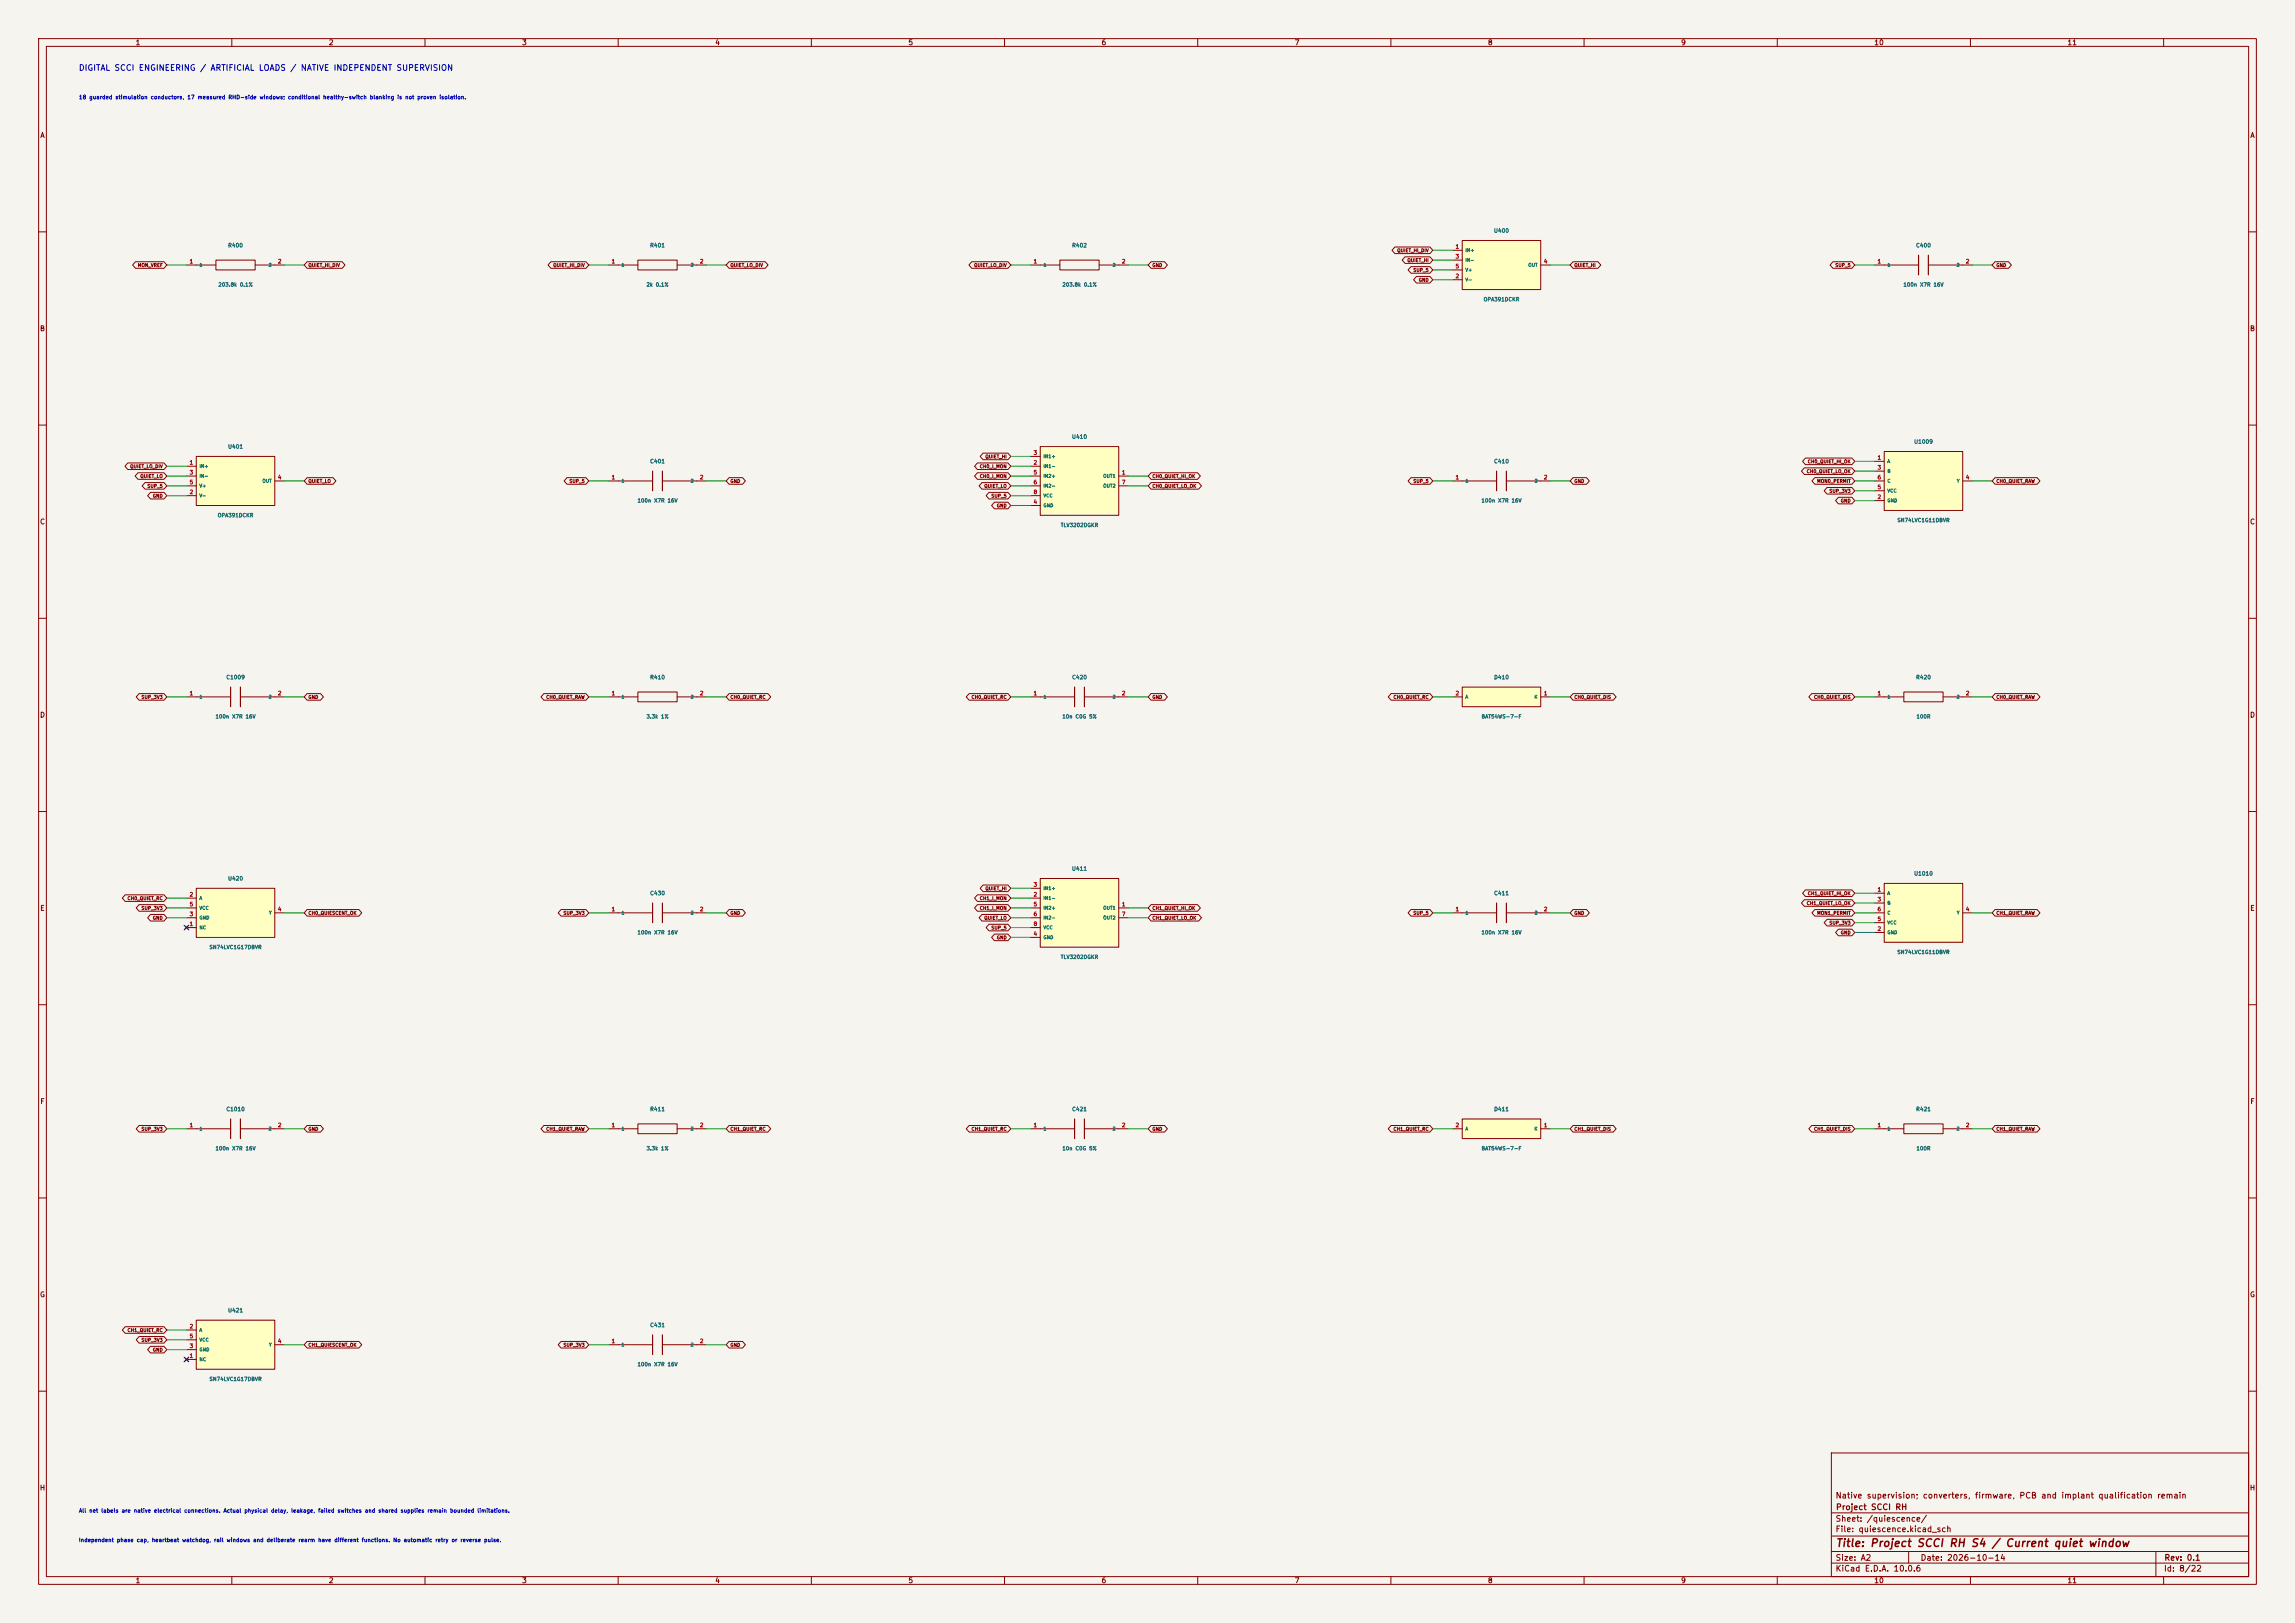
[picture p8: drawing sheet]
<svg xmlns="http://www.w3.org/2000/svg" width="594mm" height="420mm" viewBox="0 0 594 420" stroke-linecap="round" stroke-linejoin="round" font-family="sans-serif">
<defs><g id="words">
<text font-size="2" fill="#840000" x="475" y="400.8">Title: Project SCCI RH S4 / Current quiet window</text>
<text font-size="1.5" fill="#0000c2" x="20.3" y="18.7">DIGITAL SCCI ENGINEERING / ARTIFICIAL LOADS / NATIVE INDEPENDENT SUPERVISION</text>
<g font-size="1.5" fill="#840000">
<text x="475" y="388.1">Native supervision; converters, firmware, PCB and implant qualification remain</text>
<text x="475" y="394.1">Sheet: /quiescence/</text>
<text x="475.1" y="391.1">Project SCCI RH</text>
<text x="475" y="396.8">File: quiescence.kicad_sch</text>
<text x="475" y="407">KiCad E.D.A. 10.0.6</text>
<text x="475" y="404.2">Size: A2</text>
<text x="497" y="404.2">Date: 2026-10-14</text>
<text x="560" y="407">Id: 8/22</text>
<text x="560.1" y="404.2">Rev: 0.1</text>
</g>
<g font-size="1.3" fill="#840000">
<text x="35" y="12">1</text>
<text x="85" y="12">2</text>
<text x="135" y="12">3</text>
<text x="185" y="12">4</text>
<text x="235" y="12">5</text>
<text x="285" y="12">6</text>
<text x="335" y="12">7</text>
<text x="385" y="12">8</text>
<text x="435" y="12">9</text>
<text x="485" y="12">10</text>
<text x="535" y="12">11</text>
<text x="10.3" y="36">A</text>
<text x="582.3" y="36">A</text>
<text x="10.2" y="86">B</text>
<text x="582.2" y="86">B</text>
<text x="10.2" y="136">C</text>
<text x="582.2" y="136">C</text>
<text x="10.2" y="186">D</text>
<text x="582.2" y="186">D</text>
<text x="10.3" y="236">E</text>
<text x="582.3" y="236">E</text>
<text x="10.3" y="286">F</text>
<text x="582.3" y="286">F</text>
<text x="10.2" y="336">G</text>
<text x="582.2" y="336">G</text>
<text x="10.2" y="386">H</text>
<text x="582.2" y="386">H</text>
<text x="35" y="410">1</text>
<text x="85" y="410">2</text>
<text x="135" y="410">3</text>
<text x="185" y="410">4</text>
<text x="235" y="410">5</text>
<text x="285" y="410">6</text>
<text x="335" y="410">7</text>
<text x="385" y="410">8</text>
<text x="435" y="410">9</text>
<text x="485" y="410">10</text>
<text x="535" y="410">11</text>
</g>
<g font-size="1" fill="#0000c2">
<text x="20.3" y="25.9">18 guarded stimulation conductors, 17 measured RHD-side windows; conditional healthy-switch blanking is not proven isolation.</text>
<text x="20.3" y="391.7">All net labels are native electrical connections. Actual physical delay, leakage, failed switches and shared supplies remain bounded limitations.</text>
<text x="20.3" y="399.3">Independent phase cap, heartbeat watchdog, rail windows and deliberate rearm have different functions. No automatic retry or reverse pulse.</text>
</g>
<g font-size="1" fill="#006464">
<text x="58.9" y="64.3">R400</text>
<text x="168.2" y="64.3">R401</text>
<text x="277.4" y="64.3">R402</text>
<text x="386.6" y="60.4">U400</text>
<text x="495.8" y="64.3">C400</text>
<text x="56.4" y="74.4">203.8k 0.1%</text>
<text x="167.2" y="74.4">2k 0.1%</text>
<text x="274.8" y="74.4">203.8k 0.1%</text>
<text x="492.5" y="74.4">100n X7R 16V</text>
<text x="383.9" y="78.2">OPA391DCKR</text>
<text x="277.3" y="113.8">U410</text>
<text x="58.9" y="116.3">U401</text>
<text x="495.3" y="115.1">U1009</text>
<text x="168.2" y="120.1">C401</text>
<text x="386.6" y="120.1">C410</text>
<text x="164.9" y="130.3">100n X7R 16V</text>
<text x="383.3" y="130.3">100n X7R 16V</text>
<text x="56.2" y="134.1">OPA391DCKR</text>
<text x="274.4" y="136.6">TLV3202DGKR</text>
<text x="491" y="135.3">SN74LVC1G11DBVR</text>
<text x="58.5" y="176">C1009</text>
<text x="168.2" y="176">R410</text>
<text x="277.4" y="176">C420</text>
<text x="386.6" y="176">D410</text>
<text x="495.8" y="176">R420</text>
<text x="55.7" y="186.1">100n X7R 16V</text>
<text x="167.2" y="186.1">3.3k 1%</text>
<text x="274.8" y="186.1">10n C0G 5%</text>
<text x="383.3" y="186.1">BAT54WS-7-F</text>
<text x="495.9" y="186.1">100R</text>
<text x="277.3" y="225.5">U411</text>
<text x="495.3" y="226.8">U1010</text>
<text x="58.9" y="228.1">U420</text>
<text x="168.2" y="231.9">C430</text>
<text x="386.6" y="231.9">C411</text>
<text x="54.1" y="245.8">SN74LVC1G17DBVR</text>
<text x="164.9" y="242">100n X7R 16V</text>
<text x="383.3" y="242">100n X7R 16V</text>
<text x="274.4" y="248.4">TLV3202DGKR</text>
<text x="491" y="247.1">SN74LVC1G11DBVR</text>
<text x="58.5" y="287.8">C1010</text>
<text x="168.2" y="287.8">R411</text>
<text x="277.4" y="287.8">C421</text>
<text x="386.6" y="287.8">D411</text>
<text x="495.8" y="287.8">R421</text>
<text x="55.7" y="297.9">100n X7R 16V</text>
<text x="167.2" y="297.9">3.3k 1%</text>
<text x="274.8" y="297.9">10n C0G 5%</text>
<text x="383.3" y="297.9">BAT54WS-7-F</text>
<text x="495.9" y="297.9">100R</text>
<text x="58.9" y="339.8">U421</text>
<text x="168.2" y="343.7">C431</text>
<text x="164.9" y="353.8">100n X7R 16V</text>
<text x="54.1" y="357.6">SN74LVC1G17DBVR</text>
</g>
<g font-size="1" fill="#a90000">
<text x="376.6" y="64.6">1</text>
<text x="49" y="68.4">1</text>
<text x="71.8" y="68.4">2</text>
<text x="158.2" y="68.4">1</text>
<text x="181" y="68.4">2</text>
<text x="267.4" y="68.4">1</text>
<text x="290.3" y="68.4">2</text>
<text x="376.6" y="67.1">3</text>
<text x="376.6" y="69.7">5</text>
<text x="399.5" y="68.4">4</text>
<text x="485.8" y="68.4">1</text>
<text x="508.7" y="68.4">2</text>
<text x="376.6" y="72.2">2</text>
<text x="267.4" y="117.9">3</text>
<text x="485.8" y="119.2">1</text>
<text x="49" y="120.5">1</text>
<text x="49" y="123">3</text>
<text x="49" y="125.5">5</text>
<text x="71.8" y="124.3">4</text>
<text x="158.2" y="124.3">1</text>
<text x="181" y="124.3">2</text>
<text x="267.4" y="120.5">2</text>
<text x="267.4" y="123">5</text>
<text x="267.4" y="125.5">6</text>
<text x="290.3" y="123">1</text>
<text x="290.3" y="125.5">7</text>
<text x="376.6" y="124.3">1</text>
<text x="399.5" y="124.3">2</text>
<text x="485.8" y="121.7">3</text>
<text x="485.8" y="124.3">6</text>
<text x="508.7" y="124.3">4</text>
<text x="49" y="128.1">2</text>
<text x="267.4" y="130.6">4</text>
<text x="267.4" y="128.1">8</text>
<text x="485.8" y="129.4">2</text>
<text x="485.8" y="126.8">5</text>
<text x="49" y="180.2">1</text>
<text x="71.8" y="180.2">2</text>
<text x="158.2" y="180.2">1</text>
<text x="181" y="180.2">2</text>
<text x="267.4" y="180.2">1</text>
<text x="290.3" y="180.2">2</text>
<text x="376.6" y="180.2">2</text>
<text x="399.5" y="180.2">1</text>
<text x="485.8" y="180.2">1</text>
<text x="508.7" y="180.2">2</text>
<text x="49" y="232.2">2</text>
<text x="267.4" y="232.2">2</text>
<text x="267.4" y="229.7">3</text>
<text x="485.8" y="231">1</text>
<text x="485.8" y="233.5">3</text>
<text x="49" y="239.8">1</text>
<text x="49" y="237.3">3</text>
<text x="49" y="234.8">5</text>
<text x="71.8" y="236">4</text>
<text x="158.2" y="236">1</text>
<text x="181" y="236">2</text>
<text x="267.4" y="234.8">5</text>
<text x="267.4" y="237.3">6</text>
<text x="267.4" y="239.8">8</text>
<text x="290.3" y="234.8">1</text>
<text x="290.3" y="237.3">7</text>
<text x="376.6" y="236">1</text>
<text x="399.5" y="236">2</text>
<text x="485.8" y="238.6">5</text>
<text x="485.8" y="236">6</text>
<text x="508.7" y="236">4</text>
<text x="267.4" y="242.4">4</text>
<text x="485.8" y="241.1">2</text>
<text x="49" y="291.9">1</text>
<text x="71.8" y="291.9">2</text>
<text x="158.2" y="291.9">1</text>
<text x="181" y="291.9">2</text>
<text x="267.4" y="291.9">1</text>
<text x="290.3" y="291.9">2</text>
<text x="376.6" y="291.9">2</text>
<text x="399.5" y="291.9">1</text>
<text x="485.8" y="291.9">1</text>
<text x="508.7" y="291.9">2</text>
<text x="49" y="344">2</text>
<text x="49" y="346.5">5</text>
<text x="71.8" y="347.8">4</text>
<text x="158.2" y="347.8">1</text>
<text x="181" y="347.8">2</text>
<text x="49" y="351.6">1</text>
<text x="49" y="349.1">3</text>
</g>
<g font-size=".9" fill="#840000">
<text x="361.5" y="65.5">QUIET_HI_DIV</text>
<text x="35.6" y="69.3">MON_VREF</text>
<text x="79.7" y="69.3">QUIET_HI_DIV</text>
<text x="143.1" y="69.3">QUIET_HI_DIV</text>
<text x="188.9" y="69.3">QUIET_LO_DIV</text>
<text x="252" y="69.3">QUIET_LO_DIV</text>
<text x="298.2" y="69.3">GND</text>
<text x="364.2" y="68">QUIET_HI</text>
<text x="365.7" y="70.6">SUP_5</text>
<text x="407.4" y="69.3">QUIET_HI</text>
<text x="474.9" y="69.3">SUP_5</text>
<text x="516.6" y="69.3">GND</text>
<text x="367.1" y="73.1">GND</text>
<text x="254.9" y="118.8">QUIET_HI</text>
<text x="33.6" y="121.4">QUIET_LO_DIV</text>
<text x="36.2" y="123.9">QUIET_LO</text>
<text x="79.7" y="125.2">QUIET_LO</text>
<text x="147.3" y="125.2">SUP_5</text>
<text x="188.9" y="125.2">GND</text>
<text x="253.5" y="121.4">CH0_I_MON</text>
<text x="253.5" y="123.9">CH0_I_MON</text>
<text x="298.2" y="123.9">CH0_QUIET_HI_OK</text>
<text x="365.7" y="125.2">SUP_5</text>
<text x="407.4" y="125.2">GND</text>
<text x="467.5" y="122.6">CH0_QUIET_LO_OK</text>
<text x="467.8" y="120.1">CH0_QUIET_HI_OK</text>
<text x="470.2" y="125.2">MON0_PERMIT</text>
<text x="516.6" y="125.2">CH0_QUIET_RAW</text>
<text x="38" y="126.4">SUP_5</text>
<text x="39.4" y="129">GND</text>
<text x="254.6" y="126.4">QUIET_LO</text>
<text x="256.5" y="129">SUP_5</text>
<text x="257.9" y="131.5">GND</text>
<text x="298.2" y="126.4">CH0_QUIET_LO_OK</text>
<text x="473.4" y="127.7">SUP_3V3</text>
<text x="476.3" y="130.2">GND</text>
<text x="36.5" y="181">SUP_3V3</text>
<text x="79.7" y="181">GND</text>
<text x="141.3" y="181">CH0_QUIET_RAW</text>
<text x="188.9" y="181">CH0_QUIET_RC</text>
<text x="251.3" y="181">CH0_QUIET_RC</text>
<text x="298.2" y="181">GND</text>
<text x="360.6" y="181">CH0_QUIET_RC</text>
<text x="407.4" y="181">CH0_QUIET_DIS</text>
<text x="469.4" y="181">CH0_QUIET_DIS</text>
<text x="516.6" y="181">CH0_QUIET_RAW</text>
<text x="32.9" y="233.1">CH0_QUIET_RC</text>
<text x="253.5" y="233.1">CH1_I_MON</text>
<text x="254.9" y="230.6">QUIET_HI</text>
<text x="467.8" y="231.8">CH1_QUIET_HI_OK</text>
<text x="36.5" y="235.7">SUP_3V3</text>
<text x="39.4" y="238.2">GND</text>
<text x="79.7" y="236.9">CH0_QUIESCENT_OK</text>
<text x="145.7" y="236.9">SUP_3V3</text>
<text x="188.9" y="236.9">GND</text>
<text x="253.5" y="235.7">CH1_I_MON</text>
<text x="254.6" y="238.2">QUIET_LO</text>
<text x="298.2" y="235.7">CH1_QUIET_HI_OK</text>
<text x="298.2" y="238.2">CH1_QUIET_LO_OK</text>
<text x="365.7" y="236.9">SUP_5</text>
<text x="407.4" y="236.9">GND</text>
<text x="467.5" y="234.4">CH1_QUIET_LO_OK</text>
<text x="470.2" y="236.9">MON1_PERMIT</text>
<text x="473.4" y="239.5">SUP_3V3</text>
<text x="516.6" y="236.9">CH1_QUIET_RAW</text>
<text x="256.5" y="240.7">SUP_5</text>
<text x="257.9" y="243.3">GND</text>
<text x="476.3" y="242">GND</text>
<text x="36.5" y="292.8">SUP_3V3</text>
<text x="79.7" y="292.8">GND</text>
<text x="141.3" y="292.8">CH1_QUIET_RAW</text>
<text x="188.9" y="292.8">CH1_QUIET_RC</text>
<text x="251.3" y="292.8">CH1_QUIET_RC</text>
<text x="298.2" y="292.8">GND</text>
<text x="360.6" y="292.8">CH1_QUIET_RC</text>
<text x="407.4" y="292.8">CH1_QUIET_DIS</text>
<text x="469.4" y="292.8">CH1_QUIET_DIS</text>
<text x="516.6" y="292.8">CH1_QUIET_RAW</text>
<text x="32.9" y="344.9">CH1_QUIET_RC</text>
<text x="36.5" y="347.4">SUP_3V3</text>
<text x="39.4" y="350">GND</text>
<text x="79.7" y="348.7">CH1_QUIESCENT_OK</text>
<text x="145.7" y="348.7">SUP_3V3</text>
<text x="188.9" y="348.7">GND</text>
</g>
<g font-size=".9" fill="#006464">
<text x="379.2" y="65.4">IN+</text>
<text x="51.5" y="69.2">1</text>
<text x="69.4" y="69.2">2</text>
<text x="160.7" y="69.2">1</text>
<text x="178.6" y="69.2">2</text>
<text x="270" y="69.2">1</text>
<text x="287.9" y="69.2">2</text>
<text x="379.2" y="68">IN-</text>
<text x="379.2" y="70.5">V+</text>
<text x="395.5" y="69.2">OUT</text>
<text x="488.4" y="69.2">1</text>
<text x="506.3" y="69.2">2</text>
<text x="379.2" y="73">V-</text>
<text x="270" y="118.8">IN1+</text>
<text x="51.5" y="121.3">IN+</text>
<text x="51.5" y="123.8">IN-</text>
<text x="67.8" y="125.1">OUT</text>
<text x="160.7" y="125.1">1</text>
<text x="178.6" y="125.1">2</text>
<text x="270" y="121.3">IN1-</text>
<text x="270" y="123.8">IN2+</text>
<text x="285.4" y="123.8">OUT1</text>
<text x="379.2" y="125.1">1</text>
<text x="397.1" y="125.1">2</text>
<text x="488.4" y="120">A</text>
<text x="488.4" y="122.6">B</text>
<text x="488.4" y="125.1">C</text>
<text x="506.4" y="125.1">Y</text>
<text x="51.5" y="128.9">V-</text>
<text x="51.5" y="126.4">V+</text>
<text x="270" y="131.5">GND</text>
<text x="270" y="126.4">IN2-</text>
<text x="270" y="128.9">VCC</text>
<text x="285.4" y="126.4">OUT2</text>
<text x="488.4" y="130.2">GND</text>
<text x="488.4" y="127.6">VCC</text>
<text x="51.5" y="181">1</text>
<text x="69.4" y="181">2</text>
<text x="160.7" y="181">1</text>
<text x="178.6" y="181">2</text>
<text x="270" y="181">1</text>
<text x="287.9" y="181">2</text>
<text x="379.2" y="181">A</text>
<text x="397" y="181">K</text>
<text x="488.4" y="181">1</text>
<text x="506.3" y="181">2</text>
<text x="51.5" y="233.1">A</text>
<text x="270" y="233.1">IN1-</text>
<text x="270" y="230.5">IN1+</text>
<text x="488.4" y="231.8">A</text>
<text x="51.5" y="238.1">GND</text>
<text x="51.5" y="235.6">VCC</text>
<text x="69.5" y="236.9">Y</text>
<text x="160.7" y="236.9">1</text>
<text x="178.6" y="236.9">2</text>
<text x="270" y="235.6">IN2+</text>
<text x="270" y="238.1">IN2-</text>
<text x="285.4" y="235.6">OUT1</text>
<text x="285.4" y="238.1">OUT2</text>
<text x="379.2" y="236.9">1</text>
<text x="397.1" y="236.9">2</text>
<text x="488.4" y="234.3">B</text>
<text x="488.4" y="239.4">VCC</text>
<text x="488.4" y="236.9">C</text>
<text x="506.4" y="236.9">Y</text>
<text x="51.5" y="240.7">NC</text>
<text x="270" y="243.2">GND</text>
<text x="270" y="240.7">VCC</text>
<text x="488.4" y="241.9">GND</text>
<text x="51.5" y="292.7">1</text>
<text x="69.4" y="292.7">2</text>
<text x="160.7" y="292.7">1</text>
<text x="178.6" y="292.7">2</text>
<text x="270" y="292.7">1</text>
<text x="287.9" y="292.7">2</text>
<text x="379.2" y="292.7">A</text>
<text x="397" y="292.7">K</text>
<text x="488.4" y="292.7">1</text>
<text x="506.3" y="292.7">2</text>
<text x="51.5" y="344.8">A</text>
<text x="51.5" y="347.4">VCC</text>
<text x="51.5" y="352.4">NC</text>
<text x="51.5" y="349.9">GND</text>
<text x="69.5" y="348.6">Y</text>
<text x="160.7" y="348.6">1</text>
<text x="178.6" y="348.6">2</text>
</g>
</g></defs>
<path d="M0 0h594v420h-594z" fill="#f5f4ef" stroke="#f5f4ef" stroke-width=".26"/>
<g fill="none" stroke="#840000" stroke-width=".26">
<path d="M10 10h574v400h-574zM12 12h570v396h-570zM60 10v2M110 10v2M160 10v2M210 10v2M260 10v2M310 10v2M360 10v2M410 10v2M460 10v2M510 10v2"/>
<path d="M560 10v2M10 60h2M582 60h2M10 110h2M582 110h2M10 160h2M582 160h2M10 210h2M582 210h2M10 260h2M582 260h2M10 310h2"/>
<path d="M582 310h2M10 360h2M474 376h108v32h-108zM582 360h2M474 397.5h108M474 391.5h108M60 408v2M110 408v2M160 408v2M210 408v2M260 408v2M310 408v2"/>
<path d="M360 408v2M410 408v2M460 408v2M474 404.5h108M474 401.5h108M494 401.5v3M510 408v2M558 401.5v6.5M560 408v2"/>
</g>
<path d="M50.8 229.9h20.3v12.7h-20.3z" fill="#ffffc2"/>
<path d="M47.9 239.6l.7 .8M48.3 232.4h2.5M48.3 237.5h2.5M48.3 235h2.5M48.6 239.6l-.7 .8M50.8 229.9h20.3v12.7h-20.3zM71.1 236.2h2.6M48.3 240h2.5" fill="none" stroke="#840000" stroke-width=".26"/>
<path d="M269.2 227.3h20.4v17.8h-20.4z" fill="#ffffc2"/>
<path d="M266.7 235h2.5M266.7 232.4h2.5M266.7 229.9h2.5M266.7 237.5h2.5M269.2 227.3h20.4v17.8h-20.4zM289.6 235h2.5M289.6 237.5h2.5M266.7 242.6h2.5M266.7 240h2.5" fill="none" stroke="#840000" stroke-width=".26"/>
<path d="M378.5 62.2h20.3v12.7h-20.3z" fill="#ffffc2"/>
<g fill="none" stroke="#840000" stroke-width=".26">
<path d="M48.3 68.6h7.6M55.9 67.3h10.1v2.6h-10.1zM66 68.6h7.7M157.5 68.6h7.6M165.1 67.3h10.2v2.6h-10.2zM175.3 68.6h7.6M266.7 68.6h7.6M274.3 67.3h10.2v2.6h-10.2zM284.5 68.6h7.6M375.9 64.8h2.6M375.9 72.4h2.6M375.9 67.3h2.6"/>
<path d="M375.9 69.9h2.6M378.5 62.2h20.3v12.7h-20.3zM398.8 68.6h2.5M157.5 124.5h11.4M171.4 124.5h11.5M165.1 179.1h10.2v2.5h-10.2zM157.5 180.3h7.6M175.3 180.3h7.6"/>
</g>
<path d="M168.9 121.9v5.1M171.4 121.9v5.1" fill="none" stroke="#840000" stroke-width=".3"/>
<path d="M50.8 118.1h20.3v12.7h-20.3z" fill="#ffffc2"/>
<path d="M50.8 118.1h20.3v12.7h-20.3zM48.3 120.7h2.5M48.3 128.3h2.5M48.3 123.2h2.5M48.3 125.7h2.5M71.1 124.5h2.6" fill="none" stroke="#840000" stroke-width=".26"/>
<path d="M269.2 115.6h20.4v17.8h-20.4z" fill="#ffffc2"/>
<g fill="none" stroke="#840000" stroke-width=".26">
<path d="M266.7 118.1h2.5M269.2 115.6h20.4v17.8h-20.4zM266.7 123.2h2.5M266.7 120.7h2.5M266.7 130.8h2.5M266.7 125.7h2.5M266.7 128.3h2.5M289.6 123.2h2.5M289.6 125.7h2.5M375.9 124.5h11.4M389.9 124.5h11.4M48.3 180.3h11.4"/>
<path d="M62.2 180.3h11.5M266.7 180.3h11.4M280.7 180.3h11.4"/>
</g>
<path d="M387.3 121.9v5.1M389.9 121.9v5.1M59.7 177.8v5.1M62.2 177.8v5.1M278.1 177.8v5.1M280.7 177.8v5.1" fill="none" stroke="#840000" stroke-width=".3"/>
<path d="M378.5 177.8h20.3v5.1h-20.3z" fill="#ffffc2"/>
<path d="M378.5 177.8h20.3v5.1h-20.3zM375.9 180.3h2.6M398.8 180.3h2.5M375.9 236.2h11.4M389.9 236.2h11.4M266.7 292.1h11.4M280.7 292.1h11.4" fill="none" stroke="#840000" stroke-width=".26"/>
<path d="M387.3 233.7v5.1M389.9 233.7v5.1M278.1 289.6v5M280.7 289.6v5" fill="none" stroke="#840000" stroke-width=".3"/>
<path d="M378.5 289.6h20.3v5h-20.3z" fill="#ffffc2"/>
<path d="M485.1 68.6h11.5M499.1 68.6h11.4M375.9 292.1h2.6M378.5 289.6h20.3v5h-20.3zM398.8 292.1h2.5" fill="none" stroke="#840000" stroke-width=".26"/>
<path d="M496.6 66v5.1M499.1 66v5.1" fill="none" stroke="#840000" stroke-width=".3"/>
<path d="M487.7 116.8h20.3v15.3h-20.3z" fill="#ffffc2"/>
<g fill="none" stroke="#840000" stroke-width=".26">
<path d="M485.1 119.4h2.6M487.7 116.8h20.3v15.3h-20.3zM485.1 129.5h2.6M485.1 121.9h2.6M485.1 124.5h2.6M485.1 127h2.6M508 124.5h2.5M492.8 179.1h10.1v2.5h-10.1zM485.1 180.3h7.7M502.9 180.3h7.6M157.5 236.2h11.4M171.4 236.2h11.5"/>
<path d="M485.1 292.1h7.7M492.8 290.8h10.1v2.6h-10.1zM502.9 292.1h7.6M157.5 348h11.4M171.4 348h11.5"/>
</g>
<path d="M168.9 233.7v5.1M171.4 233.7v5.1M168.9 345.4v5.1M171.4 345.4v5.1" fill="none" stroke="#840000" stroke-width=".3"/>
<path d="M487.7 228.6h20.3v15.2h-20.3z" fill="#ffffc2"/>
<path d="M485.1 231.1h2.6M485.1 233.7h2.6M485.1 236.2h2.6M485.1 238.8h2.6M487.7 228.6h20.3v15.2h-20.3zM508 236.2h2.5M485.1 241.3h2.6M48.3 292.1h11.4M62.2 292.1h11.5M157.5 292.1h7.6M165.1 290.8h10.2v2.6h-10.2zM175.3 292.1h7.6" fill="none" stroke="#840000" stroke-width=".26"/>
<path d="M59.7 289.6v5M62.2 289.6v5" fill="none" stroke="#840000" stroke-width=".3"/>
<path d="M50.8 341.6h20.3v12.7h-20.3z" fill="#ffffc2"/>
<g fill="none" stroke="#840000" stroke-width=".26">
<path d="M35.1 67.7h7.3l.8 .9-.8 .8h-7.3l-.8-.8zM79.5 67.7h9.1l.7 .9-.7 .8h-9.1l-.8-.8zM142.6 67.7h9.1l.7 .9-.7 .8h-9.1l-.8-.8zM188.7 67.7h9.4l.7 .9-.7 .8h-9.4l-.7-.8zM251.5 67.7h9.4l.7 .9-.7 .8h-9.4l-.7-.8zM297.9 67.7h3.5l.8 .9-.8 .8h-3.5l-.7-.8zM361 63.9h9.1l.7 .9-.7 .8h-9.1l-.7-.8zM363.7 66.5h6.4l.7 .8-.7 .9h-6.4l-.8-.9zM365.2 69h4.9l.7 .9-.7 .8h-4.9l-.7-.8zM366.6 71.5h3.5l.7 .9-.7 .8h-3.5l-.7-.8zM407.1 67.7h6.5l.7 .9-.7 .8h-6.5l-.7-.8zM474.4 67.7h4.9l.8 .9-.8 .8h-4.9l-.7-.8z"/>
<path d="M516.4 67.7h3.4l.8 .9-.8 .8h-3.4l-.8-.8zM33.1 119.8h9.3l.8 .9-.8 .8h-9.3l-.8-.8zM253 119.8h7.9l.7 .9-.7 .8h-7.9l-.8-.8zM254.4 117.3h6.5l.7 .8-.7 .9h-6.5l-.7-.9zM467.3 118.5h12l.8 .9-.8 .8h-12l-.8-.8zM35.7 122.3h6.7l.8 .9-.8 .8h-6.7l-.7-.8zM37.5 124.9h4.9l.8 .8-.8 .9h-4.9l-.7-.9zM39 127.4h3.4l.8 .9-.8 .8h-3.4l-.8-.8zM79.5 123.6h6.7l.7 .9-.7 .8h-6.7l-.8-.8zM146.8 123.6h4.9l.7 .9-.7 .8h-4.9l-.8-.8zM188.7 123.6h3.5l.7 .9-.7 .8h-3.5l-.7-.8zM253 122.3h7.9l.7 .9-.7 .8h-7.9l-.8-.8z"/>
<path d="M254.2 124.9h6.7l.7 .8-.7 .9h-6.7l-.8-.9zM256 127.4h4.9l.7 .9-.7 .8h-4.9l-.8-.8zM257.4 130h3.5l.7 .8-.7 .9h-3.5l-.8-.9zM297.9 124.9h12.3l.8 .8-.8 .9h-12.3l-.7-.9zM297.9 122.3h12l.8 .9-.8 .8h-12l-.7-.8zM365.2 123.6h4.9l.7 .9-.7 .8h-4.9l-.7-.8zM407.1 123.6h3.5l.8 .9-.8 .8h-3.5l-.7-.8zM467 121.1h12.3l.8 .8-.8 .9h-12.3l-.7-.9zM469.7 123.6h9.6l.8 .9-.8 .8h-9.6l-.7-.8zM472.9 126.1h6.4l.8 .9-.8 .9h-6.4l-.8-.9zM475.8 128.7h3.5l.8 .8-.8 .9h-3.5l-.7-.9zM516.4 123.6h10.9l.7 .9-.7 .8h-10.9l-.8-.8z"/>
<path d="M36 179.5h6.4l.8 .8-.8 .9h-6.4l-.7-.9zM79.5 179.5h3.5l.7 .8-.7 .9h-3.5l-.8-.9zM140.8 179.5h10.9l.7 .8-.7 .9h-10.9l-.8-.9zM188.7 179.5h10l.8 .8-.8 .9h-10l-.7-.9zM250.8 179.5h10.1l.7 .8-.7 .9h-10.1l-.7-.9zM297.9 179.5h3.5l.8 .8-.8 .9h-3.5l-.7-.9zM360.1 179.5h10l.7 .8-.7 .9h-10l-.8-.9zM407.1 179.5h10.4l.8 .8-.8 .9h-10.4l-.7-.9zM468.9 179.5h10.4l.8 .8-.8 .9h-10.4l-.7-.9zM516.4 179.5h10.9l.7 .8-.7 .9h-10.9l-.8-.9zM32.4 231.6h10l.8 .8-.8 .9h-10l-.7-.9zM36 234.1h6.4l.8 .9-.8 .8h-6.4l-.7-.8z"/>
<path d="M39 236.6h3.4l.8 .9-.8 .8h-3.4l-.8-.8zM79.5 235.4h13.4l.7 .8-.7 .9h-13.4l-.8-.9zM145.2 235.4h6.5l.7 .8-.7 .9h-6.5l-.7-.9zM188.7 235.4h3.5l.7 .8-.7 .9h-3.5l-.7-.9zM253 231.6h7.9l.7 .8-.7 .9h-7.9l-.8-.9zM253 234.1h7.9l.7 .9-.7 .8h-7.9l-.8-.8zM254.2 236.6h6.7l.7 .9-.7 .8h-6.7l-.8-.8zM254.4 229h6.5l.7 .9-.7 .8h-6.5l-.7-.8zM256 239.2h4.9l.7 .8-.7 .9h-4.9l-.8-.9zM297.9 234.1h12l.8 .9-.8 .8h-12l-.7-.8zM297.9 236.6h12.3l.8 .9-.8 .8h-12.3l-.7-.8zM365.2 235.4h4.9l.7 .8-.7 .9h-4.9l-.7-.9z"/>
<path d="M407.1 235.4h3.5l.8 .8-.8 .9h-3.5l-.7-.9zM467 232.8h12.3l.8 .9-.8 .8h-12.3l-.7-.8zM467.3 230.3h12l.8 .8-.8 .9h-12l-.8-.9zM469.7 235.4h9.6l.8 .8-.8 .9h-9.6l-.7-.9zM472.9 237.9h6.4l.8 .9-.8 .8h-6.4l-.8-.8zM516.4 235.4h10.9l.7 .8-.7 .9h-10.9l-.8-.9zM257.4 241.7h3.5l.7 .9-.7 .8h-3.5l-.8-.8zM475.8 240.4h3.5l.8 .9-.8 .9h-3.5l-.7-.9zM36 291.2h6.4l.8 .9-.8 .9h-6.4l-.7-.9zM79.5 291.2h3.5l.7 .9-.7 .9h-3.5l-.8-.9zM140.8 291.2h10.9l.7 .9-.7 .9h-10.9l-.8-.9zM188.7 291.2h10l.8 .9-.8 .9h-10l-.7-.9z"/>
<path d="M250.8 291.2h10.1l.7 .9-.7 .9h-10.1l-.7-.9zM297.9 291.2h3.5l.8 .9-.8 .9h-3.5l-.7-.9zM360.1 291.2h10l.7 .9-.7 .9h-10l-.8-.9zM407.1 291.2h10.4l.8 .9-.8 .9h-10.4l-.7-.9zM468.9 291.2h10.4l.8 .9-.8 .9h-10.4l-.7-.9zM516.4 291.2h10.9l.7 .9-.7 .9h-10.9l-.8-.9zM32.4 343.3h10l.8 .9-.8 .8h-10l-.7-.8zM36 345.9h6.4l.8 .8-.8 .9h-6.4l-.7-.9zM39 348.4h3.4l.8 .9-.8 .8h-3.4l-.8-.8zM47.9 351.4l.7 .8M48.3 351.8h2.5M48.3 344.2h2.5"/>
<path d="M48.3 349.3h2.5M48.3 346.7h2.5M48.6 351.4l-.7 .8M50.8 341.6h20.3v12.7h-20.3zM71.1 348h2.6M79.5 347.1h13.4l.7 .9-.7 .8h-13.4l-.8-.8zM145.2 347.1h6.5l.7 .9-.7 .8h-6.5l-.7-.8zM188.7 347.1h3.5l.7 .9-.7 .8h-3.5l-.7-.8z"/>
</g>
<g fill="none" stroke="#009600" stroke-width=".26">
<path d="M43.2 68.6h5.1M73.7 68.6h5M152.4 68.6h5.1M182.9 68.6h5.1M261.6 68.6h5.1M292.1 68.6h5.1M370.8 64.8h5.1M370.8 67.3h5.1M370.8 72.4h5.1M370.8 69.9h5.1M401.3 68.6h5.1M480.1 68.6h5"/>
<path d="M510.5 68.6h5.1M261.6 118.1h5.1M480.1 119.4h5M43.2 120.7h5.1M43.2 125.7h5.1M43.2 128.3h5.1M43.2 123.2h5.1M73.7 124.5h5M152.4 124.5h5.1M182.9 124.5h5.1M261.6 120.7h5.1M261.6 125.7h5.1"/>
<path d="M261.6 128.3h5.1M261.6 130.8h5.1M261.6 123.2h5.1M292.1 125.7h5.1M292.1 123.2h5.1M370.8 124.5h5.1M401.3 124.5h5.1M480.1 121.9h5M480.1 124.5h5M480.1 127h5M480.1 129.5h5M510.5 124.5h5.1"/>
<path d="M43.2 180.3h5.1M73.7 180.3h5M152.4 180.3h5.1M182.9 180.3h5.1M261.6 180.3h5.1M292.1 180.3h5.1M370.8 180.3h5.1M401.3 180.3h5.1M480.1 180.3h5M510.5 180.3h5.1M43.2 235h5.1M43.2 232.4h5.1"/>
<path d="M43.2 237.5h5.1M73.7 236.2h5M152.4 236.2h5.1M182.9 236.2h5.1M261.6 235h5.1M261.6 232.4h5.1M261.6 237.5h5.1M261.6 229.9h5.1M292.1 235h5.1M292.1 237.5h5.1M370.8 236.2h5.1M401.3 236.2h5.1"/>
<path d="M480.1 236.2h5M480.1 231.1h5M480.1 233.7h5M480.1 238.8h5M510.5 236.2h5.1M261.6 240h5.1M261.6 242.6h5.1M480.1 241.3h5M43.2 292.1h5.1M73.7 292.1h5M152.4 292.1h5.1M182.9 292.1h5.1"/>
<path d="M261.6 292.1h5.1M292.1 292.1h5.1M370.8 292.1h5.1M401.3 292.1h5.1M480.1 292.1h5M510.5 292.1h5.1M43.2 344.2h5.1M43.2 349.3h5.1M43.2 346.7h5.1M73.7 348h5M152.4 348h5.1M182.9 348h5.1"/>
</g>
<path d="M47.7 239.4l1.2 1.2M48.9 239.4l-1.2 1.2M47.7 351.2l1.2 1.2M48.9 351.2l-1.2 1.2" fill="none" stroke="#000084" stroke-width=".26"/>
<use href="#words"/>
</svg>
